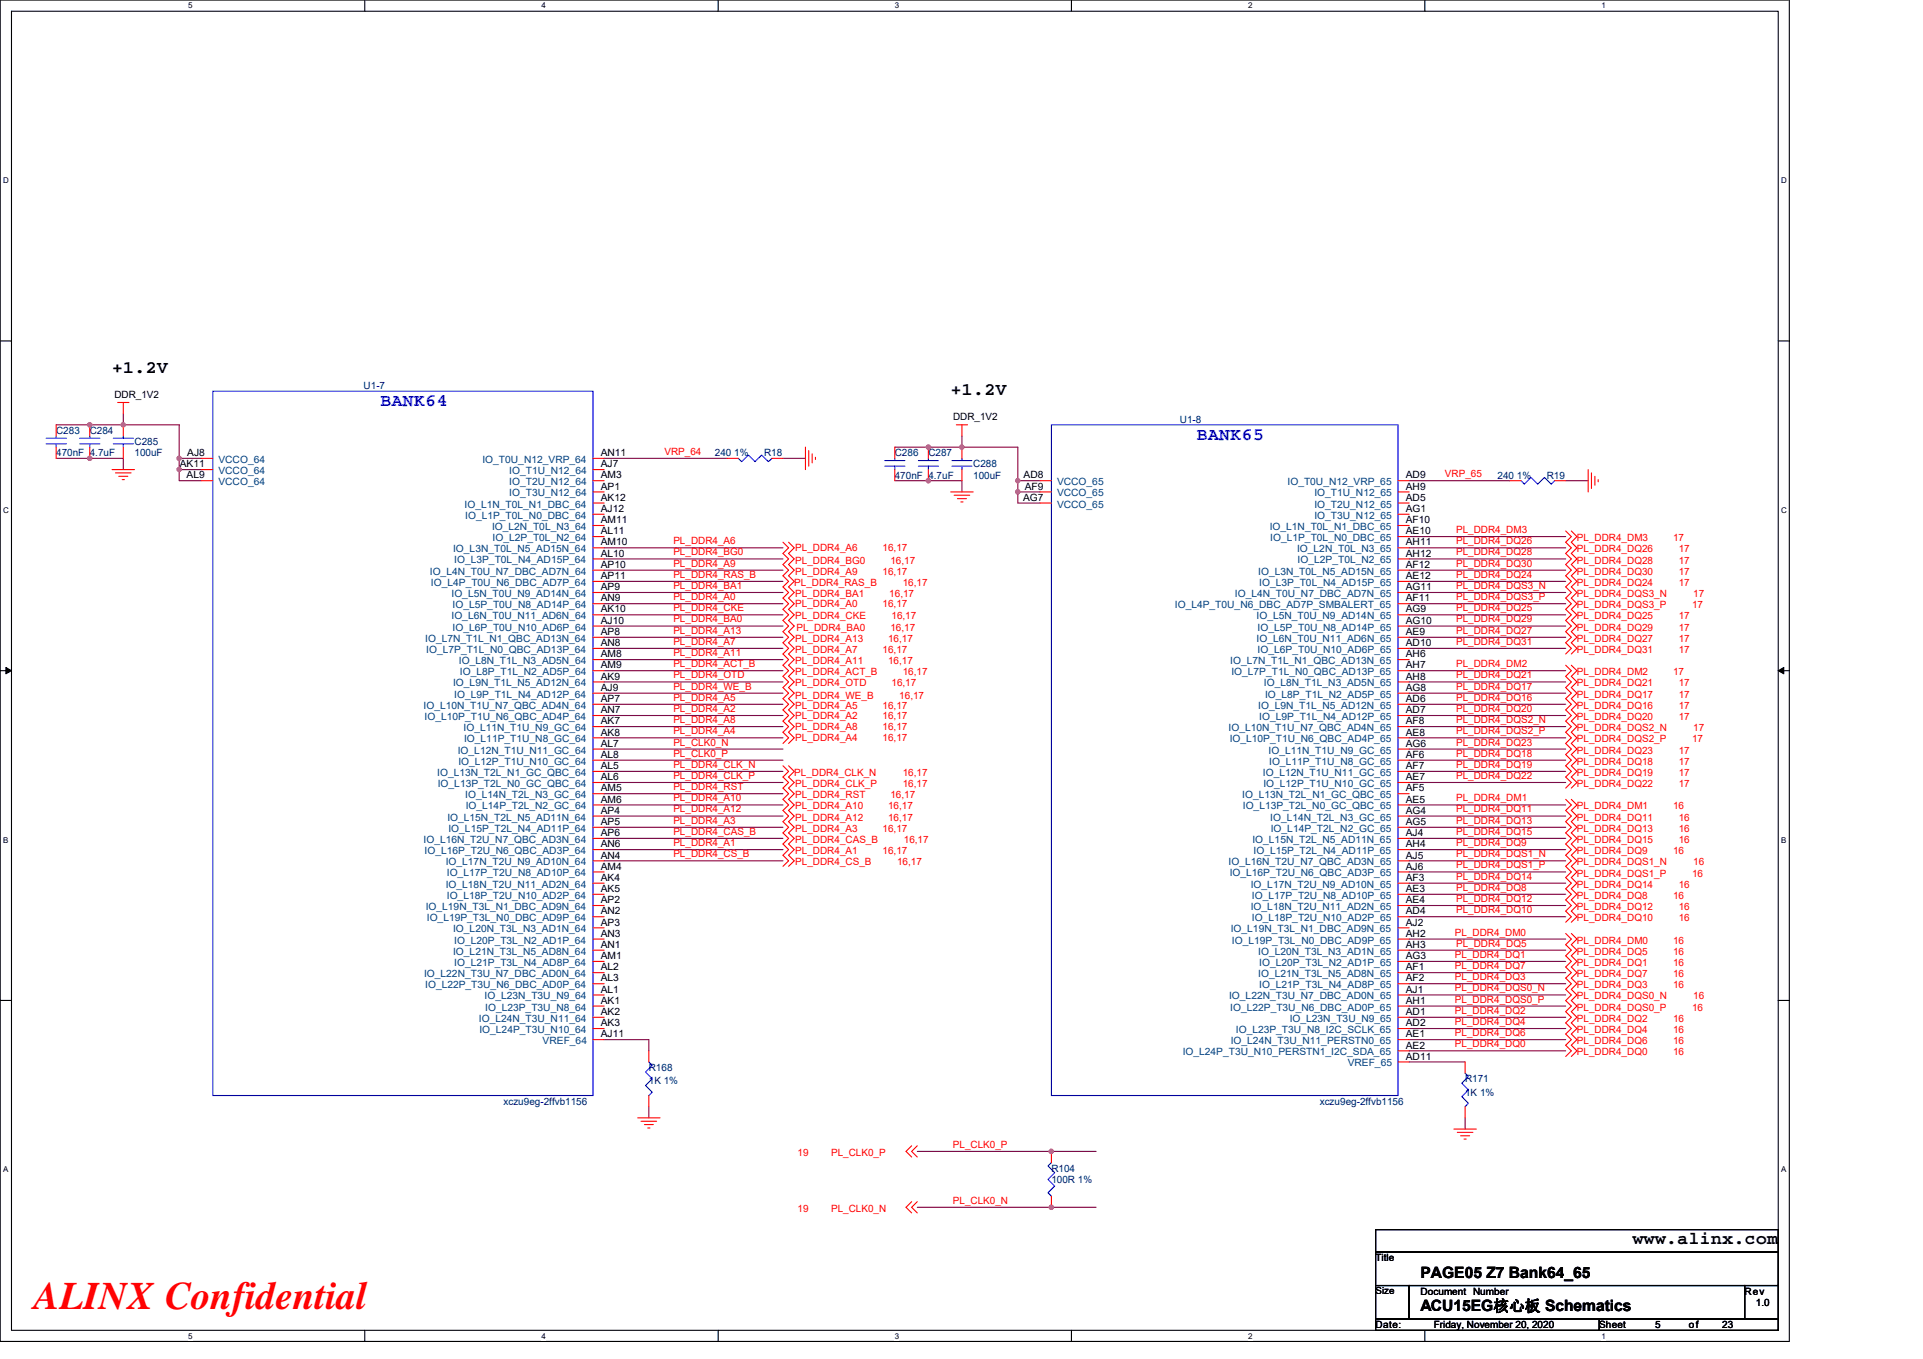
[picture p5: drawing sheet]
<svg xmlns="http://www.w3.org/2000/svg" width="297mm" height="210mm" viewBox="0 0 297 210" stroke-linecap="round" stroke-linejoin="round" font-family="sans-serif">
<defs><g id="words">
<text font-size="6" fill="#f00" x="5.2" y="202.3">ALINX Confidential</text>
<g font-size="2.8">
<text x="17.3" y="57.6">+1.2V</text>
<text x="146.9" y="61">+1.2V</text>
<text x="252.2" y="192.3">www.alinx.com</text>
</g>
<g font-size="2.8" fill="#00f">
<text x="58.8" y="62.7">BANK64</text>
<text x="184.9" y="67.9">BANK65</text>
</g>
<g font-size="2.4">
<text x="219.4" y="197.4">PAGE05 Z7 Bank64_65</text>
<text x="219.4" y="202.6">ACU15EG核心板 Schematics</text>
</g>
<g font-size="1.5">
<text x="17.7" y="61.5">DDR_1V2</text>
<text x="147.2" y="65">DDR_1V2</text>
<text x="28.9" y="70.5">AJ8</text>
<text x="92.8" y="70.5">AN11</text>
<text x="27.8" y="72.2">AK11</text>
<text x="28.8" y="73.9">AL9</text>
<text x="92.8" y="72.2">AJ7</text>
<text x="92.8" y="73.9">AM3</text>
<text x="92.8" y="75.6">AP1</text>
<text x="92.8" y="77.4">AK12</text>
<text x="158" y="77.4">AG7</text>
<text x="158.1" y="73.9">AD8</text>
<text x="158.3" y="75.6">AF9</text>
<text x="217.1" y="75.6">AH9</text>
<text x="217.1" y="77.4">AD5</text>
<text x="217.1" y="73.9">AD9</text>
<text x="92.8" y="79.1">AJ12</text>
<text x="92.8" y="80.8">AM11</text>
<text x="92.8" y="82.6">AL11</text>
<text x="217.1" y="79.1">AG1</text>
<text x="217.1" y="80.8">AF10</text>
<text x="217.1" y="82.6">AE10</text>
<text x="92.8" y="84.3">AM10</text>
<text x="92.8" y="87.7">AP10</text>
<text x="92.8" y="86">AL10</text>
<text x="92.8" y="89.5">AP11</text>
<text x="217.1" y="84.3">AH11</text>
<text x="217.1" y="86">AH12</text>
<text x="217.1" y="87.7">AF12</text>
<text x="217.1" y="89.5">AE12</text>
<text x="92.8" y="91.2">AP9</text>
<text x="92.8" y="94.6">AK10</text>
<text x="92.8" y="92.9">AN9</text>
<text x="217.1" y="94.6">AG9</text>
<text x="217.1" y="91.2">AG11</text>
<text x="217.1" y="92.9">AF11</text>
<text x="92.8" y="96.4">AJ10</text>
<text x="92.8" y="98.1">AP8</text>
<text x="92.8" y="101.6">AM8</text>
<text x="92.8" y="99.8">AN8</text>
<text x="217.1" y="98.1">AE9</text>
<text x="217.1" y="96.4">AG10</text>
<text x="217.1" y="99.8">AD10</text>
<text x="217.1" y="101.6">AH6</text>
<text x="92.8" y="105">AK9</text>
<text x="92.8" y="106.7">AJ9</text>
<text x="92.8" y="103.3">AM9</text>
<text x="217.1" y="105">AH8</text>
<text x="217.1" y="103.3">AH7</text>
<text x="217.1" y="106.7">AG8</text>
<text x="92.8" y="108.5">AP7</text>
<text x="92.8" y="110.2">AN7</text>
<text x="92.8" y="111.9">AK7</text>
<text x="92.8" y="113.6">AK8</text>
<text x="217.1" y="111.9">AF8</text>
<text x="217.1" y="113.6">AE8</text>
<text x="217.1" y="108.5">AD6</text>
<text x="217.1" y="110.2">AD7</text>
<text x="92.8" y="115.4">AL7</text>
<text x="92.8" y="117.1">AL8</text>
<text x="92.8" y="118.8">AL5</text>
<text x="217.1" y="118.8">AF7</text>
<text x="217.1" y="115.4">AG6</text>
<text x="217.1" y="117.1">AF6</text>
<text x="92.8" y="122.3">AM5</text>
<text x="92.8" y="124">AM6</text>
<text x="92.8" y="120.5">AL6</text>
<text x="92.8" y="125.7">AP4</text>
<text x="217.1" y="120.5">AE7</text>
<text x="217.1" y="125.7">AG4</text>
<text x="217.1" y="122.3">AF5</text>
<text x="217.1" y="124">AE5</text>
<text x="92.8" y="129.2">AP6</text>
<text x="92.8" y="127.5">AP5</text>
<text x="92.8" y="130.9">AN6</text>
<text x="217.1" y="127.5">AG5</text>
<text x="217.1" y="129.2">AJ4</text>
<text x="217.1" y="130.9">AH4</text>
<text x="92.8" y="132.7">AN4</text>
<text x="92.8" y="136.1">AK4</text>
<text x="92.8" y="134.4">AM4</text>
<text x="92.8" y="137.8">AK5</text>
<text x="217.1" y="136.1">AF3</text>
<text x="217.1" y="137.8">AE3</text>
<text x="217.1" y="132.7">AJ5</text>
<text x="217.1" y="134.4">AJ6</text>
<text x="92.8" y="143">AP3</text>
<text x="92.8" y="139.6">AP2</text>
<text x="92.8" y="141.3">AN2</text>
<text x="217.1" y="139.6">AE4</text>
<text x="217.1" y="141.3">AD4</text>
<text x="217.1" y="143">AJ2</text>
<text x="92.8" y="149.9">AL2</text>
<text x="92.8" y="146.5">AN1</text>
<text x="92.8" y="144.7">AN3</text>
<text x="92.8" y="148.2">AM1</text>
<text x="217.1" y="146.5">AH3</text>
<text x="217.1" y="148.2">AG3</text>
<text x="217.1" y="149.9">AF1</text>
<text x="217.1" y="144.7">AH2</text>
<text x="92.8" y="153.4">AL1</text>
<text x="92.8" y="155.1">AK1</text>
<text x="92.8" y="151.6">AL3</text>
<text x="217.1" y="153.4">AJ1</text>
<text x="217.1" y="151.6">AF2</text>
<text x="217.1" y="155.1">AH1</text>
<text x="92.8" y="160.3">AJ11</text>
<text x="92.8" y="156.8">AK2</text>
<text x="92.8" y="158.6">AK3</text>
<text x="217.1" y="156.8">AD1</text>
<text x="217.1" y="160.3">AE1</text>
<text x="217.1" y="158.6">AD2</text>
<text x="217.1" y="163.7">AD11</text>
<text x="217.1" y="162">AE2</text>
<text x="212.5" y="194.9">Title</text>
<text x="212.5" y="200">Size</text>
<text x="219.4" y="200">Document Number</text>
<text x="269.5" y="200">Rev</text>
<text x="271.2" y="201.8">1.0</text>
<text x="212.5" y="205.2">Date:</text>
<text x="221.5" y="205.2">Friday, November 20, 2020</text>
<text x="247" y="205.2">Sheet</text>
<text x="255.7" y="205.2">5</text>
<text x="260.9" y="205.2">of</text>
<text x="266" y="205.2">23</text>
</g>
<g font-size="1.5" fill="#000080">
<text x="56.2" y="60.1">U1-7</text>
<text x="182.3" y="65.3">U1-8</text>
<text x="8.7" y="67">C283</text>
<text x="8.7" y="70.5">470nF 4.7uF</text>
<text x="13.9" y="67">C284</text>
<text x="20.8" y="68.8">C285</text>
<text x="20.8" y="70.5">100uF</text>
<text x="110.4" y="70.5">240 1%</text>
<text x="118" y="70.5">R18</text>
<text x="138.2" y="70.5">C286</text>
<text x="143.4" y="70.5">C287</text>
<text x="138.2" y="74">470nF 4.7uF</text>
<text x="150.3" y="72.2">C288</text>
<text x="150.3" y="74">100uF</text>
<text x="231.3" y="74">240 1%</text>
<text x="238.9" y="74">R19</text>
<text x="100.2" y="165.5">R168</text>
<text x="100.2" y="167.6">1K 1%</text>
<text x="226.3" y="167.2">R171</text>
<text x="77.8" y="170.7">xczu9eg-2ffvb1156</text>
<text x="203.9" y="170.7">xczu9eg-2ffvb1156</text>
<text x="226.3" y="169.3">1K 1%</text>
<text x="162.4" y="181">R104</text>
<text x="162.4" y="182.8">100R 1%</text>
</g>
<g font-size="1.5" fill="#004080">
<text x="33.7" y="71.5">VCCO_64</text>
<text x="74.5" y="71.5">IO_T0U_N12_VRP_64</text>
<text x="33.7" y="73.3">VCCO_64</text>
<text x="33.7" y="75">VCCO_64</text>
<text x="78.7" y="73.3">IO_T1U_N12_64</text>
<text x="78.7" y="75">IO_T2U_N12_64</text>
<text x="78.7" y="76.7">IO_T3U_N12_64</text>
<text x="163.3" y="75">VCCO_65</text>
<text x="163.3" y="76.7">VCCO_65</text>
<text x="198.9" y="75">IO_T0U_N12_VRP_65</text>
<text x="203" y="76.7">IO_T1U_N12_65</text>
<text x="71.8" y="78.4">IO_L1N_T0L_N1_DBC_64</text>
<text x="71.9" y="80.2">IO_L1P_T0L_N0_DBC_64</text>
<text x="76" y="81.9">IO_L2N_T0L_N3_64</text>
<text x="76.1" y="83.6">IO_L2P_T0L_N2_64</text>
<text x="163.3" y="78.4">VCCO_65</text>
<text x="196.1" y="81.9">IO_L1N_T0L_N1_DBC_65</text>
<text x="196.2" y="83.6">IO_L1P_T0L_N0_DBC_65</text>
<text x="203" y="78.4">IO_T2U_N12_65</text>
<text x="203" y="80.2">IO_T3U_N12_65</text>
<text x="66.4" y="88.8">IO_L4N_T0U_N7_DBC_AD7N_64</text>
<text x="70" y="85.3">IO_L3N_T0L_N5_AD15N_64</text>
<text x="70.2" y="87.1">IO_L3P_T0L_N4_AD15P_64</text>
<text x="194.3" y="88.8">IO_L3N_T0L_N5_AD15N_65</text>
<text x="200.4" y="85.3">IO_L2N_T0L_N3_65</text>
<text x="200.4" y="87.1">IO_L2P_T0L_N2_65</text>
<text x="66.6" y="90.5">IO_L4P_T0U_N6_DBC_AD7P_64</text>
<text x="69.7" y="92.2">IO_L5N_T0U_N9_AD14N_64</text>
<text x="69.7" y="95.7">IO_L6N_T0U_N11_AD6N_64</text>
<text x="69.9" y="94">IO_L5P_T0U_N8_AD14P_64</text>
<text x="181.5" y="94">IO_L4P_T0U_N6_DBC_AD7P_SMBALERT_65</text>
<text x="190.8" y="92.2">IO_L4N_T0U_N7_DBC_AD7N_65</text>
<text x="194.1" y="95.7">IO_L5N_T0U_N9_AD14N_65</text>
<text x="194.5" y="90.5">IO_L3P_T0L_N4_AD15P_65</text>
<text x="65.7" y="99.2">IO_L7N_T1L_N1_QBC_AD13N_64</text>
<text x="65.8" y="100.9">IO_L7P_T1L_N0_QBC_AD13P_64</text>
<text x="69.9" y="97.4">IO_L6P_T0U_N10_AD6P_64</text>
<text x="194.1" y="99.2">IO_L6N_T0U_N11_AD6N_65</text>
<text x="194.3" y="97.4">IO_L5P_T0U_N8_AD14P_65</text>
<text x="194.3" y="100.9">IO_L6P_T0U_N10_AD6P_65</text>
<text x="70" y="106.1">IO_L9N_T1L_N5_AD12N_64</text>
<text x="70.2" y="107.8">IO_L9P_T1L_N4_AD12P_64</text>
<text x="70.9" y="102.6">IO_L8N_T1L_N3_AD5N_64</text>
<text x="71.1" y="104.3">IO_L8P_T1L_N2_AD5P_64</text>
<text x="190" y="102.6">IO_L7N_T1L_N1_QBC_AD13N_65</text>
<text x="190.2" y="104.3">IO_L7P_T1L_N0_QBC_AD13P_65</text>
<text x="195.2" y="106.1">IO_L8N_T1L_N3_AD5N_65</text>
<text x="195.4" y="107.8">IO_L8P_T1L_N2_AD5P_65</text>
<text x="65.4" y="109.5">IO_L10N_T1U_N7_QBC_AD4N_64</text>
<text x="65.6" y="111.3">IO_L10P_T1U_N6_QBC_AD4P_64</text>
<text x="71.6" y="113">IO_L11N_T1U_N9_GC_64</text>
<text x="189.8" y="113">IO_L10N_T1U_N7_QBC_AD4N_65</text>
<text x="194.3" y="109.5">IO_L9N_T1L_N5_AD12N_65</text>
<text x="194.5" y="111.3">IO_L9P_T1L_N4_AD12P_65</text>
<text x="67.5" y="119.9">IO_L13N_T2L_N1_GC_QBC_64</text>
<text x="70.7" y="116.4">IO_L12N_T1U_N11_GC_64</text>
<text x="70.8" y="118.2">IO_L12P_T1U_N10_GC_64</text>
<text x="71.7" y="114.7">IO_L11P_T1U_N8_GC_64</text>
<text x="189.9" y="114.7">IO_L10P_T1U_N6_QBC_AD4P_65</text>
<text x="195.1" y="119.9">IO_L12N_T1U_N11_GC_65</text>
<text x="196" y="116.4">IO_L11N_T1U_N9_GC_65</text>
<text x="196" y="118.2">IO_L11P_T1U_N8_GC_65</text>
<text x="67.6" y="121.6">IO_L13P_T2L_N0_GC_QBC_64</text>
<text x="71.9" y="123.3">IO_L14N_T2L_N3_GC_64</text>
<text x="71.9" y="125.1">IO_L14P_T2L_N2_GC_64</text>
<text x="191.9" y="123.3">IO_L13N_T2L_N1_GC_QBC_65</text>
<text x="192" y="125.1">IO_L13P_T2L_N0_GC_QBC_65</text>
<text x="195.2" y="121.6">IO_L12P_T1U_N10_GC_65</text>
<text x="65.4" y="130.2">IO_L16N_T2U_N7_QBC_AD3N_64</text>
<text x="65.6" y="132">IO_L16P_T2U_N6_QBC_AD3P_64</text>
<text x="69.1" y="126.8">IO_L15N_T2L_N5_AD11N_64</text>
<text x="69.3" y="128.5">IO_L15P_T2L_N4_AD11P_64</text>
<text x="193.5" y="130.2">IO_L15N_T2L_N5_AD11N_65</text>
<text x="193.6" y="132">IO_L15P_T2L_N4_AD11P_65</text>
<text x="196.2" y="126.8">IO_L14N_T2L_N3_GC_65</text>
<text x="196.3" y="128.5">IO_L14P_T2L_N2_GC_65</text>
<text x="68.9" y="133.7">IO_L17N_T2U_N9_AD10N_64</text>
<text x="68.9" y="137.2">IO_L18N_T2U_N11_AD2N_64</text>
<text x="69" y="135.4">IO_L17P_T2U_N8_AD10P_64</text>
<text x="189.8" y="133.7">IO_L16N_T2U_N7_QBC_AD3N_65</text>
<text x="189.9" y="135.4">IO_L16P_T2U_N6_QBC_AD3P_65</text>
<text x="193.2" y="137.2">IO_L17N_T2U_N9_AD10N_65</text>
<text x="65.8" y="140.6">IO_L19N_T3L_N1_DBC_AD9N_64</text>
<text x="65.9" y="142.3">IO_L19P_T3L_N0_DBC_AD9P_64</text>
<text x="69" y="138.9">IO_L18P_T2U_N10_AD2P_64</text>
<text x="193.2" y="140.6">IO_L18N_T2U_N11_AD2N_65</text>
<text x="193.4" y="138.9">IO_L17P_T2U_N8_AD10P_65</text>
<text x="193.4" y="142.3">IO_L18P_T2U_N10_AD2P_65</text>
<text x="70" y="144.1">IO_L20N_T3L_N3_AD1N_64</text>
<text x="70" y="147.5">IO_L21N_T3L_N5_AD8N_64</text>
<text x="70.2" y="145.8">IO_L20P_T3L_N2_AD1P_64</text>
<text x="70.2" y="149.2">IO_L21P_T3L_N4_AD8P_64</text>
<text x="190.1" y="144.1">IO_L19N_T3L_N1_DBC_AD9N_65</text>
<text x="190.3" y="145.8">IO_L19P_T3L_N0_DBC_AD9P_65</text>
<text x="194.3" y="147.5">IO_L20N_T3L_N3_AD1N_65</text>
<text x="194.5" y="149.2">IO_L20P_T3L_N2_AD1P_65</text>
<text x="65.5" y="151">IO_L22N_T3U_N7_DBC_AD0N_64</text>
<text x="65.7" y="152.7">IO_L22P_T3U_N6_DBC_AD0P_64</text>
<text x="74.9" y="154.4">IO_L23N_T3U_N9_64</text>
<text x="189.9" y="154.4">IO_L22N_T3U_N7_DBC_AD0N_65</text>
<text x="194.3" y="151">IO_L21N_T3L_N5_AD8N_65</text>
<text x="194.5" y="152.7">IO_L21P_T3L_N4_AD8P_65</text>
<text x="74" y="157.9">IO_L24N_T3U_N11_64</text>
<text x="74.1" y="159.6">IO_L24P_T3U_N10_64</text>
<text x="74.9" y="156.1">IO_L23P_T3U_N8_64</text>
<text x="83.8" y="161.3">VREF_64</text>
<text x="190" y="156.1">IO_L22P_T3U_N6_DBC_AD0P_65</text>
<text x="190.1" y="161.3">IO_L24N_T3U_N11_PERSTN0_65</text>
<text x="190.9" y="159.6">IO_L23P_T3U_N8_I2C_SCLK_65</text>
<text x="199.2" y="157.9">IO_L23N_T3U_N9_65</text>
<text x="182.7" y="163.1">IO_L24P_T3U_N10_PERSTN1_I2C_SDA_65</text>
<text x="208.2" y="164.8">VREF_65</text>
</g>
<g font-size="1.5" fill="#f00">
<text x="102.6" y="70.3">VRP_64</text>
<text x="223.2" y="73.7">VRP_65</text>
<text x="224.9" y="82.4">PL_DDR4_DM3</text>
<text x="243.6" y="83.6">PL_DDR4_DM3</text>
<text x="258.4" y="83.6">17</text>
<text x="104" y="89.3">PL_DDR4_RAS_B</text>
<text x="104" y="87.5">PL_DDR4_A9</text>
<text x="104" y="84.1">PL_DDR4_A6</text>
<text x="104" y="85.8">PL_DDR4_BG0</text>
<text x="122.8" y="88.8">PL_DDR4_A9</text>
<text x="122.8" y="85.2">PL_DDR4_A6</text>
<text x="122.8" y="87.1">PL_DDR4_BG0</text>
<text x="136.3" y="88.8">16,17</text>
<text x="136.3" y="85.2">16,17</text>
<text x="137.5" y="87.1">16,17</text>
<text x="224.9" y="85.8">PL_DDR4_DQ28</text>
<text x="224.9" y="87.5">PL_DDR4_DQ30</text>
<text x="224.9" y="89.3">PL_DDR4_DQ24</text>
<text x="224.9" y="84.1">PL_DDR4_DQ26</text>
<text x="243.6" y="87.1">PL_DDR4_DQ28</text>
<text x="243.6" y="88.8">PL_DDR4_DQ30</text>
<text x="243.6" y="85.3">PL_DDR4_DQ26</text>
<text x="259.3" y="87.1">17</text>
<text x="259.3" y="88.8">17</text>
<text x="259.3" y="85.3">17</text>
<text x="104" y="91">PL_DDR4_BA1</text>
<text x="104" y="94.4">PL_DDR4_CKE</text>
<text x="104" y="92.7">PL_DDR4_A0</text>
<text x="122.7" y="90.5">PL_DDR4_RAS_B</text>
<text x="122.8" y="92.3">PL_DDR4_BA1</text>
<text x="122.8" y="95.7">PL_DDR4_CKE</text>
<text x="122.8" y="93.8">PL_DDR4_A0</text>
<text x="136.3" y="93.8">16,17</text>
<text x="137.4" y="92.3">16,17</text>
<text x="137.7" y="95.7">16,17</text>
<text x="139.4" y="90.5">16,17</text>
<text x="224.9" y="91">PL_DDR4_DQS3_N</text>
<text x="224.9" y="92.7">PL_DDR4_DQS3_P</text>
<text x="224.9" y="94.4">PL_DDR4_DQ25</text>
<text x="243.6" y="92.3">PL_DDR4_DQS3_N</text>
<text x="243.6" y="94">PL_DDR4_DQS3_P</text>
<text x="243.6" y="95.7">PL_DDR4_DQ25</text>
<text x="243.6" y="90.5">PL_DDR4_DQ24</text>
<text x="259.3" y="95.7">17</text>
<text x="259.3" y="90.5">17</text>
<text x="261.4" y="94">17</text>
<text x="261.6" y="92.3">17</text>
<text x="104" y="99.6">PL_DDR4_A7</text>
<text x="104" y="96.2">PL_DDR4_BA0</text>
<text x="104" y="97.9">PL_DDR4_A13</text>
<text x="104" y="101.4">PL_DDR4_A11</text>
<text x="122.8" y="100.9">PL_DDR4_A7</text>
<text x="122.8" y="99.2">PL_DDR4_A13</text>
<text x="123" y="97.4">PL_DDR4_BA0</text>
<text x="136.3" y="100.9">16,17</text>
<text x="137.2" y="99.2">16,17</text>
<text x="137.5" y="97.4">16,17</text>
<text x="224.9" y="96.2">PL_DDR4_DQ29</text>
<text x="224.9" y="99.6">PL_DDR4_DQ31</text>
<text x="224.9" y="97.9">PL_DDR4_DQ27</text>
<text x="243.6" y="97.4">PL_DDR4_DQ29</text>
<text x="243.6" y="100.9">PL_DDR4_DQ31</text>
<text x="243.6" y="99.2">PL_DDR4_DQ27</text>
<text x="259.3" y="97.4">17</text>
<text x="259.3" y="100.9">17</text>
<text x="259.3" y="99.2">17</text>
<text x="104" y="104.8">PL_DDR4_OTD</text>
<text x="104" y="103.1">PL_DDR4_ACT_B</text>
<text x="104" y="106.6">PL_DDR4_WE_B</text>
<text x="122.8" y="106.1">PL_DDR4_OTD</text>
<text x="122.8" y="104.4">PL_DDR4_ACT_B</text>
<text x="122.8" y="108">PL_DDR4_WE_B</text>
<text x="122.8" y="102.6">PL_DDR4_A11</text>
<text x="137.2" y="102.6">16,17</text>
<text x="137.7" y="106.1">16,17</text>
<text x="138.9" y="108">16,17</text>
<text x="139.4" y="104.4">16,17</text>
<text x="224.9" y="103.1">PL_DDR4_DM2</text>
<text x="224.9" y="104.8">PL_DDR4_DQ21</text>
<text x="224.9" y="106.6">PL_DDR4_DQ17</text>
<text x="243.6" y="104.4">PL_DDR4_DM2</text>
<text x="243.6" y="106.1">PL_DDR4_DQ21</text>
<text x="243.6" y="107.8">PL_DDR4_DQ17</text>
<text x="258.4" y="104.4">17</text>
<text x="259.3" y="106.1">17</text>
<text x="259.3" y="107.8">17</text>
<text x="104" y="108.3">PL_DDR4_A5</text>
<text x="104" y="110">PL_DDR4_A2</text>
<text x="104" y="111.7">PL_DDR4_A8</text>
<text x="104" y="113.5">PL_DDR4_A4</text>
<text x="122.8" y="109.5">PL_DDR4_A5</text>
<text x="122.8" y="111.1">PL_DDR4_A2</text>
<text x="122.8" y="112.8">PL_DDR4_A8</text>
<text x="136.3" y="109.5">16,17</text>
<text x="136.3" y="111.1">16,17</text>
<text x="136.3" y="112.8">16,17</text>
<text x="224.9" y="111.7">PL_DDR4_DQS2_N</text>
<text x="224.9" y="113.5">PL_DDR4_DQS2_P</text>
<text x="224.9" y="108.3">PL_DDR4_DQ16</text>
<text x="224.9" y="110">PL_DDR4_DQ20</text>
<text x="243.6" y="113">PL_DDR4_DQS2_N</text>
<text x="243.6" y="109.5">PL_DDR4_DQ16</text>
<text x="243.6" y="111.3">PL_DDR4_DQ20</text>
<text x="259.3" y="109.5">17</text>
<text x="259.3" y="111.3">17</text>
<text x="261.6" y="113">17</text>
<text x="104" y="116.9">PL_CLK0_P</text>
<text x="104" y="115.2">PL_CLK0_N</text>
<text x="104" y="118.6">PL_DDR4_CLK_N</text>
<text x="122.7" y="119.9">PL_DDR4_CLK_N</text>
<text x="122.8" y="114.5">PL_DDR4_A4</text>
<text x="136.3" y="114.5">16,17</text>
<text x="139.4" y="119.9">16,17</text>
<text x="224.9" y="116.9">PL_DDR4_DQ18</text>
<text x="224.9" y="115.2">PL_DDR4_DQ23</text>
<text x="224.9" y="118.6">PL_DDR4_DQ19</text>
<text x="243.6" y="114.7">PL_DDR4_DQS2_P</text>
<text x="243.6" y="118.2">PL_DDR4_DQ18</text>
<text x="243.6" y="116.4">PL_DDR4_DQ23</text>
<text x="243.6" y="119.9">PL_DDR4_DQ19</text>
<text x="259.3" y="118.2">17</text>
<text x="259.3" y="116.4">17</text>
<text x="259.3" y="119.9">17</text>
<text x="261.4" y="114.7">17</text>
<text x="104" y="120.4">PL_DDR4_CLK_P</text>
<text x="104" y="122.1">PL_DDR4_RST</text>
<text x="104" y="125.5">PL_DDR4_A12</text>
<text x="104" y="123.8">PL_DDR4_A10</text>
<text x="122.8" y="121.6">PL_DDR4_CLK_P</text>
<text x="122.8" y="123.3">PL_DDR4_RST</text>
<text x="122.8" y="125.1">PL_DDR4_A10</text>
<text x="137.2" y="125.1">16,17</text>
<text x="137.5" y="123.3">16,17</text>
<text x="139.4" y="121.6">16,17</text>
<text x="224.9" y="123.8">PL_DDR4_DM1</text>
<text x="224.9" y="125.5">PL_DDR4_DQ11</text>
<text x="224.9" y="120.4">PL_DDR4_DQ22</text>
<text x="243.6" y="125.1">PL_DDR4_DM1</text>
<text x="243.6" y="121.6">PL_DDR4_DQ22</text>
<text x="258.4" y="125.1">16</text>
<text x="259.3" y="121.6">17</text>
<text x="104" y="130.7">PL_DDR4_A1</text>
<text x="104" y="129">PL_DDR4_CAS_B</text>
<text x="104" y="127.3">PL_DDR4_A3</text>
<text x="122.8" y="132">PL_DDR4_A1</text>
<text x="122.8" y="126.8">PL_DDR4_A12</text>
<text x="122.8" y="130.3">PL_DDR4_CAS_B</text>
<text x="122.8" y="128.5">PL_DDR4_A3</text>
<text x="136.3" y="132">16,17</text>
<text x="136.3" y="128.5">16,17</text>
<text x="137.2" y="126.8">16,17</text>
<text x="139.6" y="130.3">16,17</text>
<text x="224.9" y="129">PL_DDR4_DQ15</text>
<text x="224.9" y="127.3">PL_DDR4_DQ13</text>
<text x="224.9" y="130.7">PL_DDR4_DQ9</text>
<text x="243.6" y="130.3">PL_DDR4_DQ15</text>
<text x="243.6" y="128.5">PL_DDR4_DQ13</text>
<text x="243.6" y="132">PL_DDR4_DQ9</text>
<text x="243.6" y="126.8">PL_DDR4_DQ11</text>
<text x="258.4" y="132">16</text>
<text x="259.3" y="130.3">16</text>
<text x="259.3" y="128.5">16</text>
<text x="259.3" y="126.8">16</text>
<text x="104" y="132.5">PL_DDR4_CS_B</text>
<text x="122.8" y="133.7">PL_DDR4_CS_B</text>
<text x="138.6" y="133.7">16,17</text>
<text x="224.9" y="132.5">PL_DDR4_DQS1_N</text>
<text x="224.9" y="134.2">PL_DDR4_DQS1_P</text>
<text x="224.9" y="137.6">PL_DDR4_DQ8</text>
<text x="224.9" y="135.9">PL_DDR4_DQ14</text>
<text x="243.6" y="133.7">PL_DDR4_DQS1_N</text>
<text x="243.6" y="135.4">PL_DDR4_DQS1_P</text>
<text x="243.6" y="137.2">PL_DDR4_DQ14</text>
<text x="259.3" y="137.2">16</text>
<text x="261.4" y="135.4">16</text>
<text x="261.6" y="133.7">16</text>
<text x="224.9" y="141.1">PL_DDR4_DQ10</text>
<text x="224.9" y="139.4">PL_DDR4_DQ12</text>
<text x="243.6" y="142.3">PL_DDR4_DQ10</text>
<text x="243.6" y="138.9">PL_DDR4_DQ8</text>
<text x="243.6" y="140.6">PL_DDR4_DQ12</text>
<text x="258.4" y="138.9">16</text>
<text x="259.3" y="142.3">16</text>
<text x="259.3" y="140.6">16</text>
<text x="224.7" y="144.5">PL_DDR4_DM0</text>
<text x="224.7" y="148">PL_DDR4_DQ1</text>
<text x="224.7" y="149.7">PL_DDR4_DQ7</text>
<text x="224.9" y="146.3">PL_DDR4_DQ5</text>
<text x="243.6" y="145.8">PL_DDR4_DM0</text>
<text x="243.6" y="149.2">PL_DDR4_DQ1</text>
<text x="243.6" y="147.5">PL_DDR4_DQ5</text>
<text x="258.4" y="145.8">16</text>
<text x="258.4" y="149.2">16</text>
<text x="258.4" y="147.5">16</text>
<text x="224.7" y="154.9">PL_DDR4_DQS0_P</text>
<text x="224.7" y="153.2">PL_DDR4_DQS0_N</text>
<text x="224.7" y="151.4">PL_DDR4_DQ3</text>
<text x="243.6" y="154.4">PL_DDR4_DQS0_N</text>
<text x="243.6" y="152.7">PL_DDR4_DQ3</text>
<text x="243.6" y="151">PL_DDR4_DQ7</text>
<text x="258.4" y="152.7">16</text>
<text x="258.4" y="151">16</text>
<text x="261.6" y="154.4">16</text>
<text x="224.7" y="160.1">PL_DDR4_DQ6</text>
<text x="224.7" y="161.8">PL_DDR4_DQ0</text>
<text x="224.7" y="156.6">PL_DDR4_DQ2</text>
<text x="224.7" y="158.4">PL_DDR4_DQ4</text>
<text x="243.6" y="161.4">PL_DDR4_DQ6</text>
<text x="243.6" y="156.2">PL_DDR4_DQS0_P</text>
<text x="243.6" y="157.9">PL_DDR4_DQ2</text>
<text x="243.6" y="159.6">PL_DDR4_DQ4</text>
<text x="258.4" y="161.4">16</text>
<text x="258.4" y="157.9">16</text>
<text x="258.4" y="159.6">16</text>
<text x="261.4" y="156.2">16</text>
<text x="243.6" y="163.1">PL_DDR4_DQ0</text>
<text x="258.4" y="163.1">16</text>
<text x="123.2" y="178.6">19</text>
<text x="128.4" y="178.6">PL_CLK0_P</text>
<text x="147.2" y="177.4">PL_CLK0_P</text>
<text x="147.2" y="186">PL_CLK0_N</text>
<text x="123.2" y="187.3">19</text>
<text x="128.4" y="187.3">PL_CLK0_N</text>
</g>
<g font-size="1.2">
<text x="29.1" y="1.3">5</text>
<text x="83.6" y="1.3">4</text>
<text x="138.2" y="1.3">3</text>
<text x="192.8" y="1.3">2</text>
<text x="247.4" y="1.3">1</text>
<text x=".5" y="28.3">D</text>
<text x="275.1" y="28.3">D</text>
<text x=".5" y="79.2">C</text>
<text x="275.1" y="79.2">C</text>
<text x=".5" y="130.2">B</text>
<text x="275.1" y="130.2">B</text>
<text x=".5" y="181.1">A</text>
<text x="275.1" y="181.1">A</text>
<text x="29.1" y="206.8">5</text>
<text x="83.6" y="206.8">4</text>
<text x="138.2" y="206.8">3</text>
<text x="192.8" y="206.8">2</text>
<text x="247.4" y="206.8">1</text>
</g>
</g></defs>
<path d="M0 0h276.4v207.3h-276.4zM1.8 1.7h272.9v203.8h-272.9z" fill="none" stroke="#000" stroke-width=".17"/>
<g fill="#fff">
<path d="M29.1 .2h.6v1.4h-.6z"/>
<path d="M29.1 205.7h.6v1.4h-.6z"/>
</g>
<path d="M56.3 0v1.7M56.3 205.5v1.8" fill="none" stroke="#000" stroke-width=".17"/>
<g fill="#fff">
<path d="M83.6 .2h.7v1.4h-.7z"/>
<path d="M83.6 205.7h.7v1.4h-.7z"/>
</g>
<path d="M110.9 0v1.7M110.9 205.5v1.8" fill="none" stroke="#000" stroke-width=".17"/>
<g fill="#fff">
<path d="M138.2 .2h.7v1.4h-.7z"/>
<path d="M138.2 205.7h.7v1.4h-.7z"/>
</g>
<path d="M165.5 0v1.7M165.5 205.5v1.8" fill="none" stroke="#000" stroke-width=".17"/>
<g fill="#fff">
<path d="M192.8 .2h.6v1.4h-.6z"/>
<path d="M192.8 205.7h.6v1.4h-.6z"/>
</g>
<path d="M220.1 0v1.7M220.1 205.5v1.8" fill="none" stroke="#000" stroke-width=".17"/>
<g fill="#fff">
<path d="M247.4 .2h.6v1.4h-.6z"/>
<path d="M247.4 205.7h.6v1.4h-.6z"/>
<path d="M.5 27.2h.8v1.4h-.8z"/>
<path d="M275.1 27.2h.9v1.4h-.9z"/>
<path d="M.5 78.1h.8v1.4h-.8z"/>
<path d="M275.1 78.1h.9v1.4h-.9z"/>
</g>
<path d="M0 52.7h1.8M274.7 52.7h1.7" fill="none" stroke="#000" stroke-width=".17"/>
<g fill="#fff">
<path d="M.5 129.1h.8v1.4h-.8z"/>
<path d="M275.1 129.1h.8v1.4h-.8z"/>
</g>
<path d="M0 103.6h1.8M274.7 103.6h1.7" fill="none" stroke="#000" stroke-width=".17"/>
<path d="M.9 103.1l.9 .5-.9 .5zM274.7 103.6l.8-.5v1z" fill="#000" stroke="#000" stroke-width=".15"/>
<g fill="#fff">
<path d="M.5 180h.8v1.4h-.8z"/>
<path d="M275.1 180h.8v1.4h-.8z"/>
</g>
<path d="M0 154.6h1.8M274.7 154.6h1.7M212.5 190h62.2v3.5h-62.2zM212.5 193.5h62.2v5.1h-62.2zM212.5 198.6h5.2v5.2h-5.2zM217.7 198.6h51.8v5.2h-51.8zM269.5 198.6h5.2v5.2h-5.2zM212.5 203.8h34.5v1.7h-34.5zM247 203.8h27.7v1.7h-27.7z" fill="none" stroke="#000" stroke-width=".17"/>
<g fill="none" stroke="#800040" stroke-width=".17">
<path d="M8.7 65.6h10.3M8.7 70.8h10.3v1.8M19 63.9v1.7M19 65.6h8.7v5.2M27.7 72.6h3.4M27.7 70.8h3.4M27.7 72.6v1.7h3.4M27.7 70.8v1.8M93.3 70.8h19M120.9 70.8h3.5M138.2 69.1h10.4M138.2 74.3h10.4v1.7"/>
<path d="M148.6 67.4v1.7M148.6 69.1h8.6v6.9M157.2 74.3h3.5M157.2 76v1.7h3.5M157.2 76h3.5M217.7 74.3h15.5M241.8 74.3h3.5M93.3 89.8h27.6M93.3 91.5h27.6M93.3 95h27.6M93.3 86.4h27.6M93.3 96.7h27.6"/>
<path d="M93.3 98.5h27.6M93.3 88.1h27.6M93.3 84.6h27.6M93.3 93.3h27.6M217.7 82.9h24.1M217.7 96.7h24.1M217.7 91.5h24.1M217.7 93.3h24.1M217.7 98.5h24.1M217.7 86.4h24.1M217.7 95h24.1M217.7 88.1h24.1"/>
<path d="M217.7 89.8h24.1M217.7 84.6h24.1M93.3 117.5h27.6M93.3 115.7h27.6M93.3 100.2h27.6M93.3 108.8h27.6M93.3 110.6h27.6M93.3 112.3h27.6M93.3 103.6h27.6M93.3 114h27.6M93.3 107.1h27.6M93.3 101.9h27.6"/>
<path d="M93.3 119.2h27.6M93.3 105.4h27.6M217.7 100.2h24.1M217.7 112.3h24.1M217.7 114h24.1M217.7 103.6h24.1M217.7 117.5h24.1M217.7 115.7h24.1M217.7 108.8h24.1M217.7 105.4h24.1M217.7 119.2h24.1M217.7 107.1h24.1"/>
<path d="M217.7 110.6h24.1M93.3 131.3h27.6M93.3 126.1h27.6M93.3 129.5h27.6M93.3 127.8h27.6M93.3 120.9h27.6M93.3 122.6h27.6M93.3 133h27.6M93.3 124.4h27.6M217.7 124.4h24.1M217.7 133h24.1M217.7 134.7h24.1"/>
<path d="M217.7 129.5h24.1M217.7 127.8h24.1M217.7 131.3h24.1M217.7 126.1h24.1M217.7 138.2h24.1M217.7 139.9h24.1M217.7 136.5h24.1M217.7 120.9h24.1M217.7 145.1h24.1M217.7 155.4h24.1M217.7 153.7h24.1M217.7 152h24.1"/>
<path d="M217.7 148.5h24.1M217.7 146.8h24.1M217.7 150.3h24.1M217.7 157.2h24.1M217.7 158.9h24.1M217.7 141.6h24.1M93.3 160.6h6.9v1.8M100.2 171v1.7M141.7 177.9h27.6M217.7 164.1h8.6M217.7 160.6h24.1M217.7 162.4h24.1"/>
<path d="M226.3 172.7v1.8M141.7 186.5h27.6"/>
</g>
<g fill="#f0f" stroke="#f0f" stroke-width=".17">
<circle cx="27.7" cy="72.5" r=".34"/>
<circle cx="27.7" cy="70.8" r=".33"/>
<circle cx="157.2" cy="76" r=".34"/>
<circle cx="157.2" cy="74.3" r=".34"/>
<circle cx="19" cy="65.6" r=".34"/>
<circle cx="13.9" cy="65.6" r=".34"/>
<circle cx="13.9" cy="70.8" r=".33"/>
<circle cx="148.6" cy="69.1" r=".34"/>
<circle cx="143.4" cy="69.1" r=".34"/>
<circle cx="143.4" cy="74.3" r=".34"/>
<circle cx="162.4" cy="177.9" r=".34"/>
<circle cx="162.4" cy="186.5" r=".34"/>
</g>
<g fill="none" stroke="#f00" stroke-width=".17">
<path d="M8.7 65.6v1.8M8.7 69.1v1.7M13.9 65.6v1.8M13.9 69.1v1.7M17.3 72.6h3.5M17.8 73.1h2.5M18.2 62.2h1.7M18.3 73.6h1.4M18.9 74.1h.3M19 62.2v1.7M19 65.6v1.8M19 69.1v1.7"/>
<path d="M31.1 70.8h1.8M31.1 72.6h1.8M31.1 74.3h1.8M91.6 70.8h1.7M91.6 72.6h1.7M91.6 74.3h1.7M91.6 76h1.7M91.6 77.7h1.7M91.6 79.5h1.7M112.3 70.8h1.7M119.2 70.8h1.7M124.4 69.1v3.5"/>
<path d="M124.9 69.6v2.4M125.5 70.1v1.4M126 70.7v.3M138.2 69.1v1.7M138.2 72.6v1.7M143.4 69.1v1.7M143.4 72.6v1.7M146.9 76h3.4M147.4 76.5h2.4M147.7 65.6h1.8M147.9 77h1.4M148.4 77.6h.4"/>
<path d="M148.6 65.6v1.8M148.6 69.1v1.7M148.6 72.6v1.7M160.7 74.3h1.7M160.7 76h1.7M160.7 77.7h1.7M215.9 74.3h1.8M215.9 76h1.8M215.9 77.7h1.8M215.9 79.5h1.8M233.2 74.3h1.7M240.1 74.3h1.7"/>
<path d="M245.3 72.6v3.4M245.8 73.1v2.4M246.4 73.6v1.4M246.9 74.1v.3M91.6 81.2h1.7M91.6 82.9h1.7M91.6 84.6h1.7M91.6 86.4h1.7M91.6 88.1h1.7M91.6 89.8h1.7M91.6 91.5h1.7M91.6 93.3h1.7"/>
<path d="M91.6 95h1.7M91.6 96.7h1.7M91.6 98.5h1.7M120.9 83.8l.9 .8-.9 .9 .9 .9-.9 .8 .9 .9-.9 .9 .9 .8-.9 .9 .9 .8-.9 .9 .9 .9-.9 .8 .9 .9-.9 .9 .9 .8-.9 .9 .9 .9-.9 .8 .9 .9-.9 .8 .9 .9-.9 .9 .9 .8-.9 .9 .9 .9-.9 .8 .9 .9-.9 .9 .9 .8-.9 .9 .9 .9-.9 .8 .9 .9-.9 .8 .9 .9-.9 .9M121.8 83.8l.9 .8-.9 .9 .9 .9-.9 .8 .9 .9-.9 .9 .9 .8-.9 .9 .9 .8-.9 .9 .9 .9-.9 .8 .9 .9-.9 .9 .9 .8-.9 .9 .9 .9-.9 .8 .9 .9-.9 .8 .9 .9-.9 .9 .9 .8-.9 .9 .9 .9-.9 .8 .9 .9-.9 .9 .9 .8-.9 .9 .9 .9-.9 .8 .9 .9-.9 .8 .9 .9-.9 .9M215.9 81.2h1.8M215.9 82.9h1.8M215.9 84.6h1.8M215.9 86.4h1.8M215.9 88.1h1.8M215.9 89.8h1.8M215.9 91.5h1.8"/>
<path d="M215.9 93.3h1.8M215.9 95h1.8M215.9 96.7h1.8M215.9 98.5h1.8M241.8 82l.9 .9-.9 .9 .9 .8-.9 .9 .9 .9-.9 .8 .9 .9-.9 .9 .9 .8-.9 .9 .9 .8-.9 .9 .9 .9-.9 .8 .9 .9-.9 .9 .9 .8-.9 .9 .9 .9-.9 .8 .9 .9-.9 .8M242.7 82l.9 .9-.9 .9 .9 .8-.9 .9 .9 .9-.9 .8 .9 .9-.9 .9 .9 .8-.9 .9 .9 .8-.9 .9 .9 .9-.9 .8 .9 .9-.9 .9 .9 .8-.9 .9 .9 .9-.9 .8 .9 .9-.9 .8M91.6 100.2h1.7M91.6 101.9h1.7M91.6 103.6h1.7M91.6 105.4h1.7M91.6 107.1h1.7M91.6 108.8h1.7"/>
<path d="M91.6 110.6h1.7M91.6 112.3h1.7M91.6 114h1.7M91.6 115.7h1.7M91.6 117.5h1.7M91.6 119.2h1.7M120.9 118.3l.9 .9-.9 .9 .9 .8-.9 .9 .9 .8-.9 .9 .9 .9-.9 .8 .9 .9-.9 .9 .9 .8-.9 .9 .9 .8-.9 .9 .9 .9-.9 .8 .9 .9-.9 .9M121.8 118.3l.9 .9-.9 .9 .9 .8-.9 .9 .9 .8-.9 .9 .9 .9-.9 .8 .9 .9-.9 .9 .9 .8-.9 .9 .9 .8-.9 .9 .9 .9-.9 .8 .9 .9-.9 .9M215.9 100.2h1.8M215.9 101.9h1.8M215.9 103.6h1.8M215.9 105.4h1.8"/>
<path d="M215.9 107.1h1.8M215.9 108.8h1.8M215.9 110.6h1.8M215.9 112.3h1.8M215.9 114h1.8M215.9 115.7h1.8M215.9 117.5h1.8M215.9 119.2h1.8M241.8 102.8l.9 .8-.9 .9 .9 .9-.9 .8 .9 .9-.9 .9 .9 .8-.9 .9 .9 .9-.9 .8 .9 .9-.9 .8 .9 .9-.9 .9 .9 .8-.9 .9 .9 .9-.9 .8 .9 .9-.9 .9 .9 .8-.9 .9M242.7 102.8l.9 .8-.9 .9 .9 .9-.9 .8 .9 .9-.9 .9 .9 .8-.9 .9 .9 .9-.9 .8 .9 .9-.9 .8 .9 .9-.9 .9 .9 .8-.9 .9 .9 .9-.9 .8 .9 .9-.9 .9 .9 .8-.9 .9M91.6 120.9h1.7M91.6 122.6h1.7"/>
<path d="M91.6 124.4h1.7M91.6 126.1h1.7M91.6 127.8h1.7M91.6 129.5h1.7M91.6 131.3h1.7M91.6 133h1.7M91.6 134.7h1.7M91.6 136.5h1.7M91.6 138.2h1.7M91.6 139.9h1.7M215.9 120.9h1.8M215.9 122.6h1.8"/>
<path d="M215.9 124.4h1.8M215.9 126.1h1.8M215.9 127.8h1.8M215.9 129.5h1.8M215.9 131.3h1.8M215.9 133h1.8M215.9 134.7h1.8M215.9 136.5h1.8M215.9 138.2h1.8M215.9 139.9h1.8M241.8 123.5l.9 .9-.9 .8 .9 .9-.9 .9 .9 .8-.9 .9 .9 .8-.9 .9 .9 .9-.9 .8 .9 .9-.9 .9 .9 .8-.9 .9 .9 .9-.9 .8 .9 .9-.9 .8 .9 .9-.9 .9 .9 .8-.9 .9M242.7 123.5l.9 .9-.9 .8 .9 .9-.9 .9 .9 .8-.9 .9 .9 .8-.9 .9 .9 .9-.9 .8 .9 .9-.9 .9 .9 .8-.9 .9 .9 .9-.9 .8 .9 .9-.9 .8 .9 .9-.9 .9 .9 .8-.9 .9"/>
<path d="M91.6 141.6h1.7M91.6 143.4h1.7M91.6 145.1h1.7M91.6 146.8h1.7M91.6 148.5h1.7M91.6 150.3h1.7M91.6 152h1.7M91.6 153.7h1.7M91.6 155.4h1.7M91.6 157.2h1.7M91.6 158.9h1.7M215.9 141.6h1.8"/>
<path d="M215.9 143.4h1.8M215.9 145.1h1.8M215.9 146.8h1.8M215.9 148.5h1.8M215.9 150.3h1.8M215.9 152h1.8M215.9 153.7h1.8M215.9 155.4h1.8M215.9 157.2h1.8M215.9 158.9h1.8M241.8 144.2l.9 .9-.9 .9 .9 .8-.9 .9 .9 .8-.9 .9 .9 .9-.9 .8 .9 .9-.9 .9 .9 .8-.9 .9 .9 .8-.9 .9 .9 .9-.9 .9 .9 .8-.9 .9 .9 .8-.9 .9 .9 .9-.9 .8M242.7 144.2l.9 .9-.9 .9 .9 .8-.9 .9 .9 .8-.9 .9 .9 .9-.9 .8 .9 .9-.9 .9 .9 .8-.9 .9 .9 .8-.9 .9 .9 .9-.9 .9 .9 .8-.9 .9 .9 .8-.9 .9 .9 .9-.9 .8"/>
<path d="M91.6 160.6h1.7M98.5 172.7h3.5M99 173.2h2.4M99.5 173.8h1.4M100.1 174.3h.3M100.2 162.4v1.7M100.2 169.3v1.7M140.8 177l-.8 .9 .8 .9M141.7 177l-.9 .9 .9 .9M162.4 177.9v1.7M215.9 160.6h1.8M215.9 162.4h1.8"/>
<path d="M215.9 164.1h1.8M224.6 174.5h3.4M225.1 175h2.4M225.6 175.5h1.4M226.1 176h.4M226.3 164.1v1.7M226.3 171v1.7M140.8 185.7l-.8 .8 .8 .9M141.7 185.7l-.9 .8 .9 .9M162.4 184.8v1.7"/>
</g>
<g fill="none" stroke="#00f" stroke-width=".17">
<path d="M7.1 68.6h3.1M7.1 67.7h3.1M8.7 67.4v.3M8.7 68.6v.5M12.3 68.6h3.1M12.3 67.7h3.1M13.9 67.4v.3M13.9 68.6v.5M17.5 68.6h3.1M17.5 67.7h3.1M19 67.4v.3M19 68.6v.5"/>
<path d="M32.9 60.5h58.7v108.8h-58.7zM114 70.8l.6 .5 1-1 1 1 1.1-1 1 1 .5-.5M136.7 72h3.1M136.7 71.2h3.1M138.2 70.8v.4M138.2 72v.6M141.9 72h3.1M141.9 71.2h3.1M143.4 70.8v.4M143.4 72v.6M147 72h3.1M147 71.2h3.1"/>
<path d="M148.6 70.8v.4M148.6 72v.6M162.4 65.6h53.5v103.7h-53.5zM234.9 74.3l.6 .5 1-1 1 1 1.1-1 1 1 .5-.5M100.2 164.1l.6 .5-1.1 1.1 1.1 1-1.1 1 1.1 1.1-.6 .5M162.4 179.6l-.5 .5 1 1.1-1 1 1 1.1-1 1 .5 .5M226.3 165.8l.5 .5-1 1.1 1 1-1 1 1 1.1-.5 .5"/>
</g>
<use href="#words"/>
</svg>
